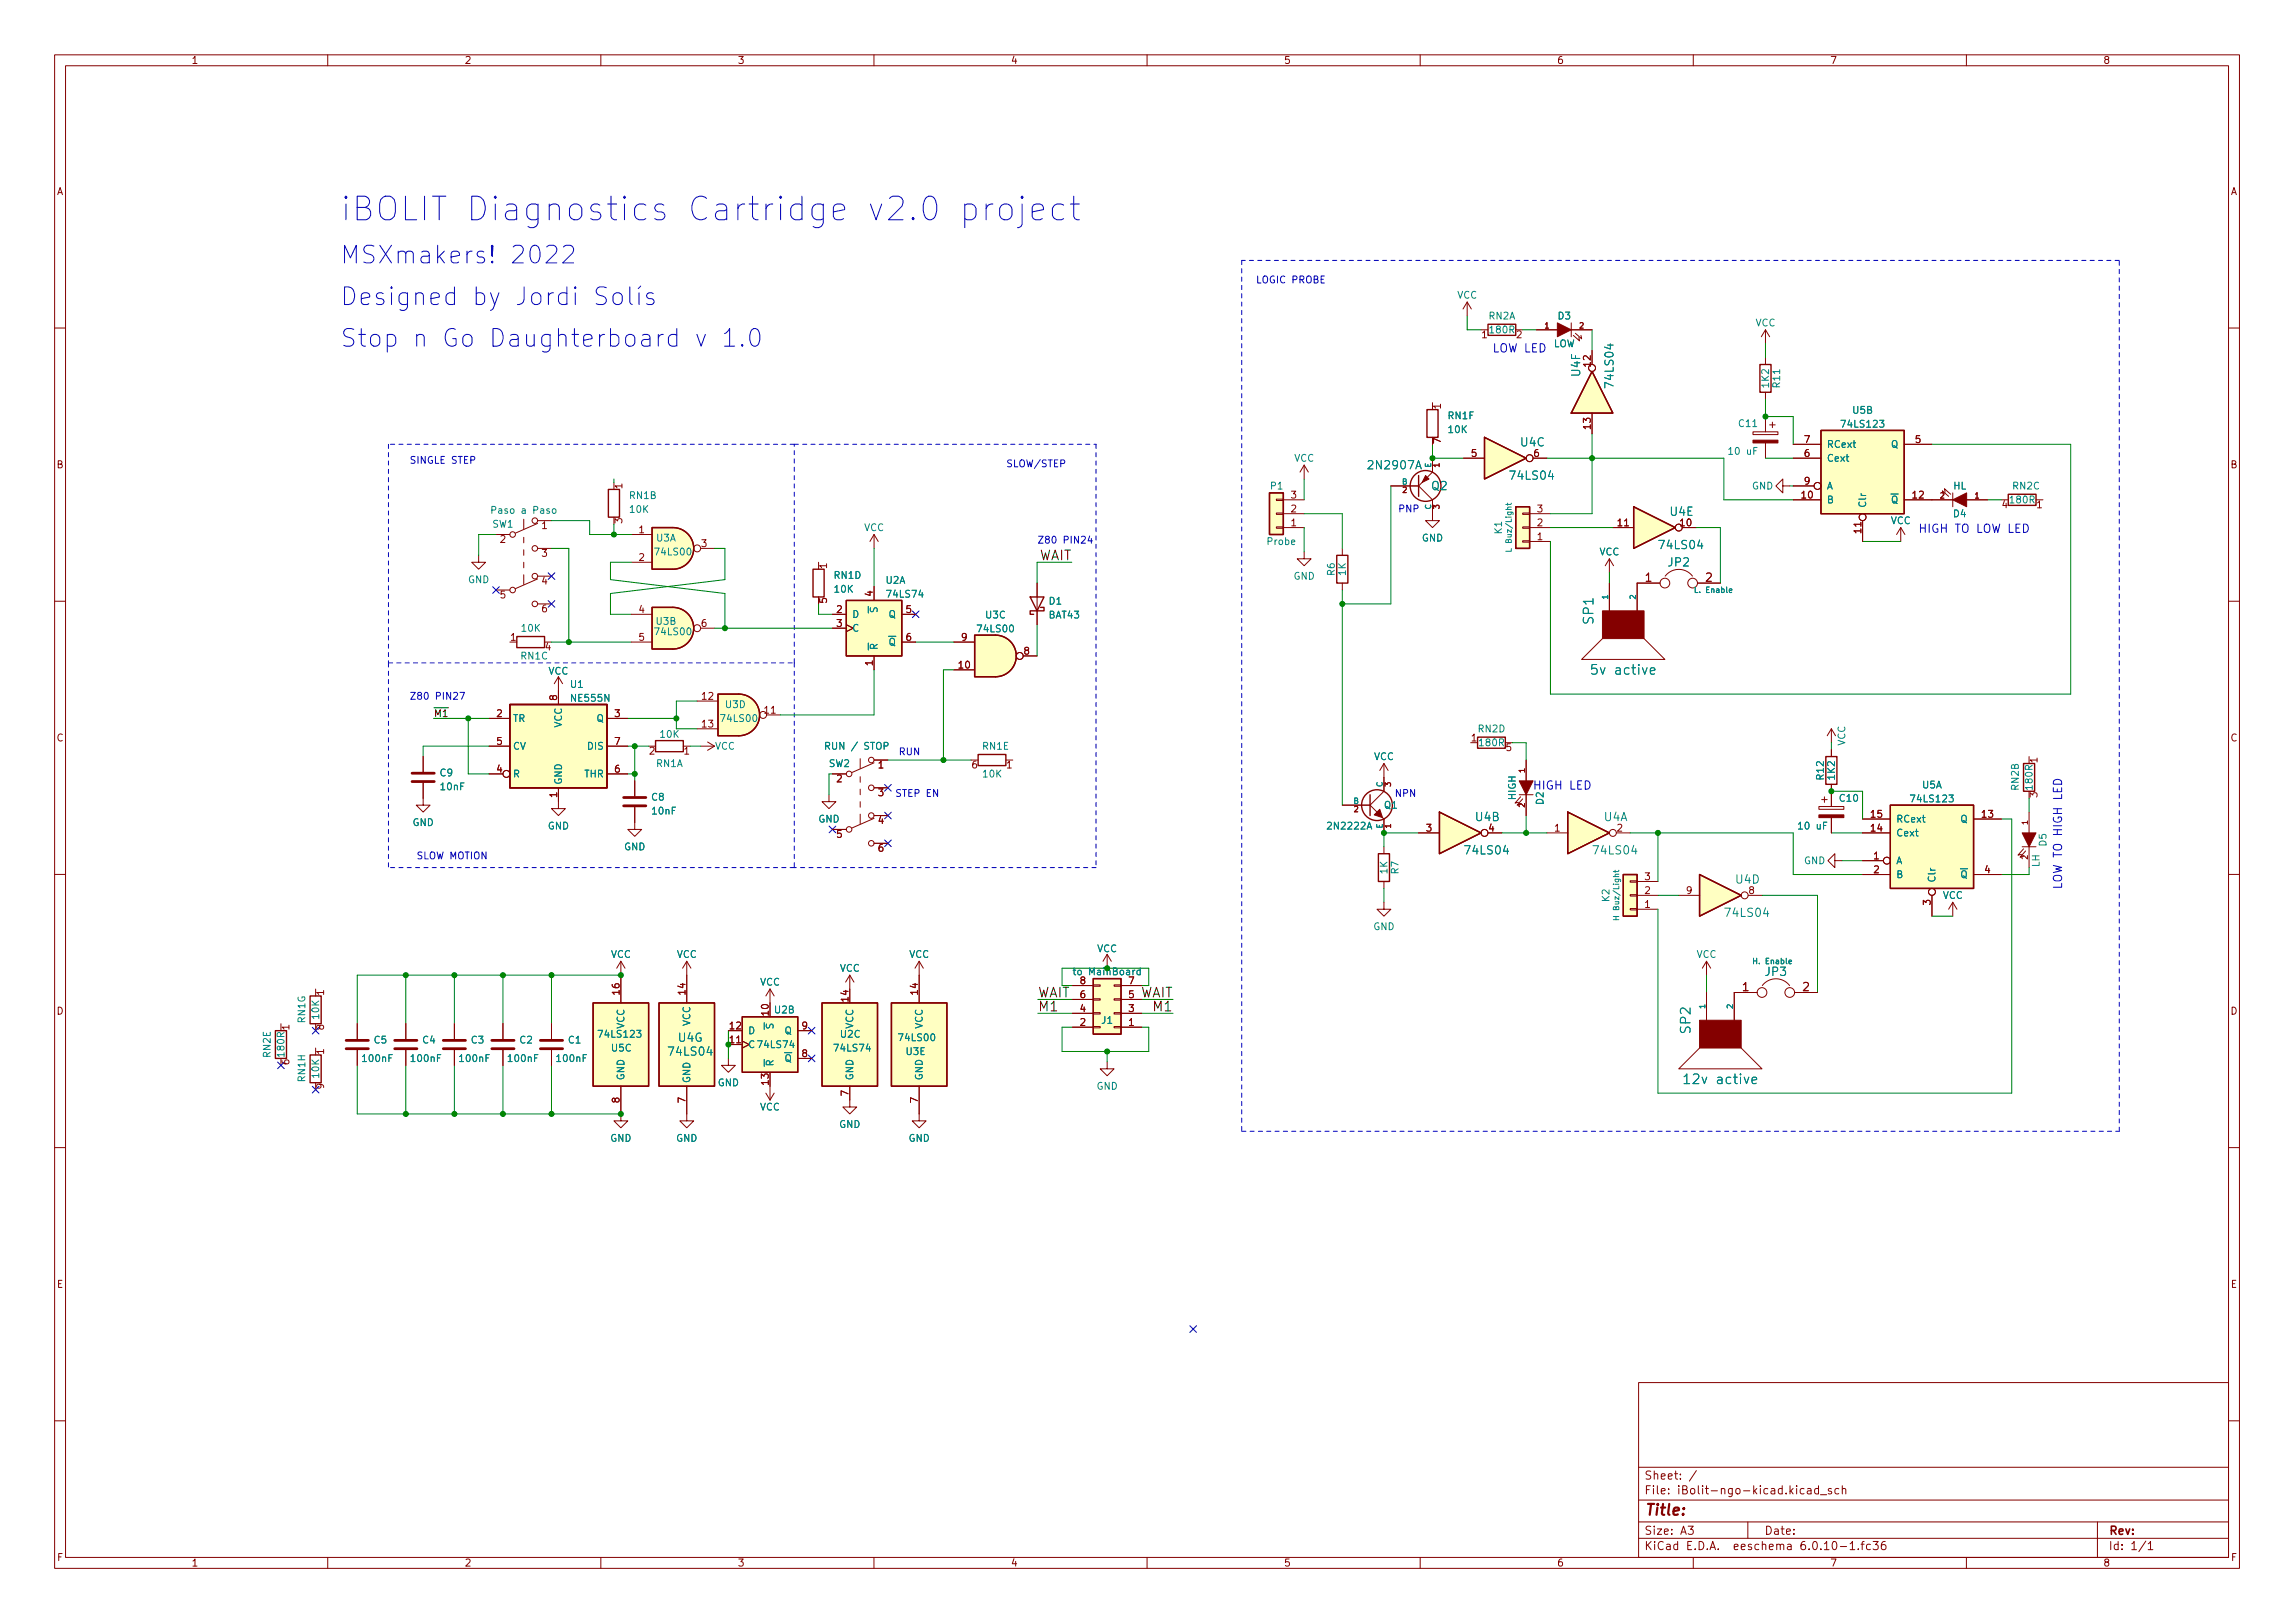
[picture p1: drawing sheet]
<svg xmlns="http://www.w3.org/2000/svg" width="420mm" height="297mm" viewBox="0 0 420 297" stroke-linecap="round" stroke-linejoin="round" font-family="sans-serif">
<defs><g id="words">
<text font-size="6" fill="#0000c2" x="62.2" y="40.4">iBOLIT Diagnostics Cartridge v2.0 project</text>
<g font-size="4.5" fill="#0000c2">
<text x="62.2" y="48.3">MSXmakers! 2022</text>
<text x="62.2" y="63.5">Stop n Go Daughterboard v 1.0</text>
</g>
<text font-size="2.8" fill="#840000" x="301" y="277.3">Title:</text>
<g font-size="2.5">
<text x="189.9" y="102.5">WAIT</text>
<text x="190" y="185.1">M1</text>
<text x="211.3" y="185.1">M1</text>
</g>
<g font-size="2.5" fill="#008484">
<text x="291.7" y="114.1" transform="rotate(-90 291.7 114.1)">SP1</text>
<text x="291.9" y="123.5">5v active</text>
<text x="309.5" y="189.1" transform="rotate(-90 309.5 189.1)">SP2</text>
<text x="309" y="198.4">12v active</text>
</g>
<g font-size="2.5" fill="#008400">
<text x="190" y="182.6">WAIT</text>
<text x="208.4" y="182.6">WAIT</text>
</g>
<g font-size="2.1" fill="#0000c2">
<text x="273.4" y="64.5">LOW LED</text>
<text x="351.2" y="97.5">HIGH TO LOW LED</text>
<text x="281.3" y="144.5">HIGH LED</text>
<text x="377.5" y="161.5" transform="rotate(-90 377.5 161.5)">LOW TO HIGH LED</text>
</g>
<g font-size="2.1" fill="#008484">
<text x="289.3" y="68.8" transform="rotate(-90 289.3 68.8)">U4F</text>
<text x="295.4" y="70.7" transform="rotate(-90 295.4 70.7)">74LS04</text>
<text x="278.4" y="81.7">U4C</text>
<text x="250.8" y="85.9">2N2907A</text>
<text x="262.1" y="89.7">Q2</text>
<text x="276.7" y="87.8">74LS04</text>
<text x="305.8" y="94.4">U4E</text>
<text x="304" y="100.5">74LS04</text>
<text x="305.5" y="103.7">JP2</text>
<text x="270.2" y="150.3">U4B</text>
<text x="293.7" y="150.3">U4A</text>
<text x="268.4" y="156.4">74LS04</text>
<text x="291.9" y="156.4">74LS04</text>
<text x="317.8" y="161.7">U4D</text>
<text x="316.1" y="167.8">74LS04</text>
<text x="323.2" y="178.6">JP3</text>
<text x="124.2" y="190.7">U4G</text>
<text x="122.6" y="193.2">74LS04</text>
</g>
<g font-size="2.1" fill="#840000">
<text x="301.2" y="106.5">1</text>
<text x="312.3" y="106.5">2</text>
<text x="319" y="181.4">1</text>
<text x="330.1" y="181.4">2</text>
<text x="301" y="273.5">File: iBolit-ngo-kicad.kicad_sch</text>
<text x="301" y="270.8">Sheet: /</text>
<text x="301" y="280.9">Size: A3</text>
<text x="323" y="280.9">Date:</text>
<text x="386" y="280.9">Rev:</text>
<text x="301" y="283.7">KiCad E.D.A. eeschema 6.0.10-1.fc36</text>
<text x="386" y="283.7">Id: 1/1</text>
</g>
<g font-size="1.8" fill="#840000">
<text x="35" y="11.7">1</text>
<text x="85" y="11.7">2</text>
<text x="135" y="11.7">3</text>
<text x="185" y="11.7">4</text>
<text x="235" y="11.7">5</text>
<text x="285" y="11.7">6</text>
<text x="335" y="11.7">7</text>
<text x="385" y="11.7">8</text>
<text x="10.3" y="35.7">A</text>
<text x="408.3" y="35.7">A</text>
<text x="271.3" y="61.9">1</text>
<text x="277.6" y="61.9">2</text>
<text x="291.2" y="67.1" transform="rotate(-90 291.2 67.1)">12</text>
<text x="263.8" y="74.8" transform="rotate(-90 263.8 74.8)">1</text>
<text x="263.8" y="81.2" transform="rotate(-90 263.8 81.2)">7</text>
<text x="269.4" y="83.6">5</text>
<text x="280.8" y="83.6">6</text>
<text x="291.2" y="78.5" transform="rotate(-90 291.2 78.5)">13</text>
<text x="330.3" y="83.6">6</text>
<text x="330.3" y="81.1">7</text>
<text x="350.7" y="81.1">5</text>
<text x="10.3" y="85.7">B</text>
<text x="113.9" y="89.4" transform="rotate(-90 113.9 89.4)">1</text>
<text x="330.3" y="88.7">9</text>
<text x="408.3" y="85.7">B</text>
<text x="113.9" y="95.8" transform="rotate(-90 113.9 95.8)">3</text>
<text x="236.4" y="93.8">2</text>
<text x="236.4" y="91.2">3</text>
<text x="281.4" y="93.8">3</text>
<text x="329.9" y="91.2">10</text>
<text x="350.2" y="91.2">12</text>
<text x="366.5" y="93">4</text>
<text x="372.9" y="93">1</text>
<text x="91.6" y="99.4">2</text>
<text x="99.2" y="96.8">1</text>
<text x="99.2" y="101.9">3</text>
<text x="117" y="97.6">1</text>
<text x="128.4" y="100.1">3</text>
<text x="236.4" y="96.3">1</text>
<text x="281.4" y="98.8">1</text>
<text x="281.4" y="96.3">2</text>
<text x="296.2" y="96.3">11</text>
<text x="307.6" y="96.3">10</text>
<text x="340.7" y="97.5" transform="rotate(-90 340.7 97.5)">11</text>
<text x="99.2" y="107">4</text>
<text x="117" y="102.7">2</text>
<text x="151.4" y="104" transform="rotate(-90 151.4 104)">1</text>
<text x="91.6" y="109.5">5</text>
<text x="99.2" y="112.1">6</text>
<text x="117" y="112.2">4</text>
<text x="151.4" y="110.4" transform="rotate(-90 151.4 110.4)">5</text>
<text x="153.2" y="112.2">2</text>
<text x="159.8" y="109.1" transform="rotate(-90 159.8 109.1)">4</text>
<text x="165.9" y="112.2">5</text>
<text x="93.5" y="117.3">1</text>
<text x="99.8" y="119">4</text>
<text x="117" y="117.3">5</text>
<text x="128.4" y="114.7">6</text>
<text x="153.2" y="114.7">3</text>
<text x="165.9" y="117.3">6</text>
<text x="176" y="117.3">9</text>
<text x="187.5" y="119.8">8</text>
<text x="159.8" y="121.8" transform="rotate(-90 159.8 121.8)">1</text>
<text x="175.5" y="122.3">10</text>
<text x="90.9" y="131.2">2</text>
<text x="102" y="128.2" transform="rotate(-90 102 128.2)">8</text>
<text x="112.5" y="131.2">3</text>
<text x="128.6" y="128.1">12</text>
<text x="140" y="130.6">11</text>
<text x="10.3" y="135.7">C</text>
<text x="90.9" y="136.3">5</text>
<text x="112.5" y="136.3">7</text>
<text x="128.6" y="133.1">13</text>
<text x="269.4" y="135.7">1</text>
<text x="275.7" y="137.5">5</text>
<text x="408.3" y="135.7">C</text>
<text x="90.9" y="141.4">4</text>
<text x="112.5" y="141.4">6</text>
<text x="118.9" y="138.1">2</text>
<text x="125.2" y="138.1">1</text>
<text x="153.2" y="143.2">2</text>
<text x="160.8" y="140.6">1</text>
<text x="177.9" y="140.6">6</text>
<text x="184.3" y="140.6">1</text>
<text x="373" y="139.6" transform="rotate(-90 373 139.6)">1</text>
<text x="102" y="145.9" transform="rotate(-90 102 145.9)">1</text>
<text x="160.8" y="145.7">3</text>
<text x="342.6" y="149.6">15</text>
<text x="362.9" y="149.6">13</text>
<text x="373" y="145.9" transform="rotate(-90 373 145.9)">3</text>
<text x="153.2" y="153.3">5</text>
<text x="160.8" y="150.8">4</text>
<text x="160.8" y="155.9">6</text>
<text x="261.1" y="152.2">3</text>
<text x="272.6" y="152.2">4</text>
<text x="284.6" y="152.2">1</text>
<text x="296.1" y="152.2">2</text>
<text x="342.6" y="152.2">14</text>
<text x="301.1" y="161.1">3</text>
<text x="343" y="157.3">1</text>
<text x="343" y="159.8">2</text>
<text x="363.4" y="159.8">4</text>
<text x="301.1" y="166.2">1</text>
<text x="301.1" y="163.6">2</text>
<text x="308.8" y="163.6">9</text>
<text x="320.2" y="163.6">8</text>
<text x="353.4" y="165.6" transform="rotate(-90 353.4 165.6)">3</text>
<text x="10.3" y="185.7">D</text>
<text x="59.3" y="182.1" transform="rotate(-90 59.3 182.1)">1</text>
<text x="113.4" y="182" transform="rotate(-90 113.4 182)">16</text>
<text x="125.5" y="182" transform="rotate(-90 125.5 182)">14</text>
<text x="140.7" y="185.8" transform="rotate(-90 140.7 185.8)">10</text>
<text x="155.3" y="183.3" transform="rotate(-90 155.3 183.3)">14</text>
<text x="168" y="182" transform="rotate(-90 168 182)">14</text>
<text x="197.8" y="185.2">4</text>
<text x="197.8" y="182.7">6</text>
<text x="197.8" y="180.1">8</text>
<text x="206.6" y="185.2">3</text>
<text x="206.6" y="182.7">5</text>
<text x="206.6" y="180.1">7</text>
<text x="408.3" y="185.7">D</text>
<text x="53" y="188.5" transform="rotate(-90 53 188.5)">1</text>
<text x="59.3" y="188.5" transform="rotate(-90 59.3 188.5)">8</text>
<text x="133.6" y="190.9">11</text>
<text x="133.6" y="188.4">12</text>
<text x="146.8" y="188.4">9</text>
<text x="197.8" y="187.7">2</text>
<text x="206.6" y="187.7">1</text>
<text x="53" y="194.8" transform="rotate(-90 53 194.8)">6</text>
<text x="59.3" y="192.9" transform="rotate(-90 59.3 192.9)">1</text>
<text x="146.8" y="193.5">8</text>
<text x="59.3" y="199.3" transform="rotate(-90 59.3 199.3)">9</text>
<text x="113.4" y="201.8" transform="rotate(-90 113.4 201.8)">8</text>
<text x="125.5" y="201.8" transform="rotate(-90 125.5 201.8)">7</text>
<text x="140.7" y="198.5" transform="rotate(-90 140.7 198.5)">13</text>
<text x="155.3" y="200.6" transform="rotate(-90 155.3 200.6)">7</text>
<text x="168" y="201.8" transform="rotate(-90 168 201.8)">7</text>
<text x="10.4" y="235.7">E</text>
<text x="408.4" y="235.7">E</text>
<text x="10.4" y="285.7">F</text>
<text x="35" y="286.7">1</text>
<text x="85" y="286.7">2</text>
<text x="135" y="286.7">3</text>
<text x="185" y="286.7">4</text>
<text x="235" y="286.7">5</text>
<text x="285" y="286.7">6</text>
<text x="335" y="286.7">7</text>
<text x="385" y="286.7">8</text>
<text x="408.4" y="285.7">F</text>
</g>
<g font-size="1.8" fill="#0000c2">
<text x="229.9" y="51.8">LOGIC PROBE</text>
<text x="74.9" y="84.9">SINGLE STEP</text>
<text x="184.1" y="85.5">SLOW/STEP</text>
<text x="255.9" y="93.8">PNP</text>
<text x="189.9" y="99.5">Z80 PIN24</text>
<text x="74.9" y="128">Z80 PIN27</text>
<text x="164.5" y="138.2">RUN</text>
<text x="163.8" y="145.8">STEP EN</text>
<text x="255.3" y="145.8">NPN</text>
<text x="76.2" y="157.3">SLOW MOTION</text>
</g>
<g font-size="1.8" fill="#008484">
<text x="266.7" y="54.6">VCC</text>
<text x="272.5" y="58.5">RN2A</text>
<text x="285.3" y="58.5">D3</text>
<text x="321.4" y="59.7">VCC</text>
<text x="272.8" y="61">180R</text>
<text x="284.3" y="63.5">LOW</text>
<text x="323.8" y="70.9" transform="rotate(-90 323.8 70.9)">1K2</text>
<text x="325.9" y="70.9" transform="rotate(-90 325.9 70.9)">R11</text>
<text x="265.1" y="76.7">RN1F</text>
<text x="339.2" y="75.7">U5B</text>
<text x="265.2" y="79.2">10K</text>
<text x="316.7" y="83.2">10 uF</text>
<text x="318.4" y="78.1">C11</text>
<text x="334.4" y="82">RCext</text>
<text x="337.4" y="78.2">74LS123</text>
<text x="346.2" y="82">Q</text>
<text x="232.6" y="89.6">P1</text>
<text x="236.9" y="84.5">VCC</text>
<text x="320.7" y="89.6">GND</text>
<text x="334.4" y="84.5">Cext</text>
<text x="334.4" y="89.6">A</text>
<text x="357.6" y="89.6">HL</text>
<text x="368.5" y="89.6">RN2C</text>
<text x="90.7" y="94">Paso a Paso</text>
<text x="115.3" y="91.3">RN1B</text>
<text x="115.4" y="93.9">10K</text>
<text x="334.4" y="92.1">B</text>
<text x="341.6" y="93" transform="rotate(-90 341.6 93)">Clr</text>
<text x="344.8" y="92.1">~{Q}</text>
<text x="346.1" y="95.9">VCC</text>
<text x="357.6" y="94.7">D4</text>
<text x="368.1" y="92.1">180R</text>
<text x="90.2" y="96.6">SW1</text>
<text x="120.1" y="101.6">74LS00</text>
<text x="120.2" y="99.1">U3A</text>
<text x="158.2" y="97.2">VCC</text>
<text x="232.1" y="99.7">Probe</text>
<text x="260.3" y="99.1">GND</text>
<text x="275" y="97.7" transform="rotate(-90 275 97.7)">K1</text>
<text x="292.8" y="101.6">VCC</text>
<text x="85.7" y="106.7">GND</text>
<text x="152.7" y="105.9">RN1D</text>
<text x="162.2" y="106.8">U2A</text>
<text x="236.8" y="106.1">GND</text>
<text x="244.3" y="105.3" transform="rotate(-90 244.3 105.3)">R6</text>
<text x="246.4" y="105.3" transform="rotate(-90 246.4 105.3)">1K</text>
<text x="152.8" y="108.5">10K</text>
<text x="156" y="113.1">D</text>
<text x="160.7" y="113.5" transform="rotate(-90 160.7 113.5)">~{S}</text>
<text x="162.6" y="109.4">74LS74</text>
<text x="162.7" y="113.1">Q</text>
<text x="180.5" y="113.2">U3C</text>
<text x="192" y="113.2">BAT43</text>
<text x="192.1" y="110.6">D1</text>
<text x="95.5" y="115.6">10K</text>
<text x="120.1" y="116.2">74LS00</text>
<text x="120.2" y="114.3">U3B</text>
<text x="156" y="115.6">C</text>
<text x="160.7" y="119" transform="rotate(-90 160.7 119)">~{R}</text>
<text x="161.3" y="118.1">~{Q}</text>
<text x="179.1" y="115.7">74LS00</text>
<text x="95.4" y="120.7">RN1C</text>
<text x="100.4" y="123.5">VCC</text>
<text x="104.5" y="125.9">U1</text>
<text x="104.7" y="128.4">NE555N</text>
<text x="132.9" y="129.6">U3D</text>
<text x="93.9" y="132.1">TR</text>
<text x="93.9" y="137.2">CV</text>
<text x="102.9" y="133.2" transform="rotate(-90 102.9 133.2)">VCC</text>
<text x="107.7" y="137.2">DIS</text>
<text x="109.2" y="132.1">Q</text>
<text x="120.9" y="135">10K</text>
<text x="130.9" y="137.2">VCC</text>
<text x="132.2" y="132.1">74LS00</text>
<text x="151.8" y="137.2">RUN / STOP</text>
<text x="179.9" y="137.2">RN1E</text>
<text x="270.6" y="134">RN2D</text>
<text x="270.9" y="136.6">180R</text>
<text x="337.8" y="136.5" transform="rotate(-90 337.8 136.5)">VCC</text>
<text x="80.6" y="142.1">C9</text>
<text x="93.9" y="142.3">R</text>
<text x="102.9" y="143.7" transform="rotate(-90 102.9 143.7)">GND</text>
<text x="107" y="142.3">THR</text>
<text x="120.1" y="140.4">RN1A</text>
<text x="151.8" y="140.4">SW2</text>
<text x="180" y="142.3">10K</text>
<text x="251.5" y="139.1">VCC</text>
<text x="333.9" y="142.6" transform="rotate(-90 333.9 142.6)">R12</text>
<text x="335.9" y="142.6" transform="rotate(-90 335.9 142.6)">1K2</text>
<text x="80.7" y="144.6">10nF</text>
<text x="119.3" y="146.5">C8</text>
<text x="119.5" y="149.1">10nF</text>
<text x="253.5" y="148">Q1</text>
<text x="277.5" y="146.4" transform="rotate(-90 277.5 146.4)">HIGH</text>
<text x="282.6" y="147.2" transform="rotate(-90 282.6 147.2)">D2</text>
<text x="336.9" y="146.7">C10</text>
<text x="350.1" y="146.8">74LS123</text>
<text x="351.9" y="144.3">U5A</text>
<text x="369.6" y="144.6" transform="rotate(-90 369.6 144.6)">RN2B</text>
<text x="372.1" y="144.4" transform="rotate(-90 372.1 144.4)">180R</text>
<text x="75.5" y="151.2">GND</text>
<text x="100.3" y="151.8">GND</text>
<text x="114.2" y="155.6">GND</text>
<text x="149.8" y="150.5">GND</text>
<text x="243.3" y="151.8">2N2222A</text>
<text x="329.5" y="151.8">10 uF</text>
<text x="347.1" y="153.1">Cext</text>
<text x="347.1" y="150.5">RCext</text>
<text x="358.9" y="150.5">Q</text>
<text x="374.6" y="154.8" transform="rotate(-90 374.6 154.8)">D5</text>
<text x="254" y="159.9" transform="rotate(-90 254 159.9)">1K</text>
<text x="256" y="159.9" transform="rotate(-90 256 159.9)">R7</text>
<text x="330.2" y="158.2">GND</text>
<text x="347.1" y="158.2">A</text>
<text x="347.1" y="160.7">B</text>
<text x="354.3" y="161.6" transform="rotate(-90 354.3 161.6)">Clr</text>
<text x="357.5" y="160.7">~{Q}</text>
<text x="373.4" y="158.7" transform="rotate(-90 373.4 158.7)">LH</text>
<text x="294.6" y="165" transform="rotate(-90 294.6 165)">K2</text>
<text x="355.6" y="164.5">VCC</text>
<text x="251.4" y="170.2">GND</text>
<text x="111.8" y="175.3">VCC</text>
<text x="123.9" y="175.3">VCC</text>
<text x="153.7" y="177.8">VCC</text>
<text x="166.4" y="175.3">VCC</text>
<text x="200.8" y="174.3">VCC</text>
<text x="310.6" y="175.3">VCC</text>
<text x="139.1" y="180.4">VCC</text>
<text x="141.8" y="185.5">U2B</text>
<text x="55.9" y="187.2" transform="rotate(-90 55.9 187.2)">RN1G</text>
<text x="58.4" y="186.4" transform="rotate(-90 58.4 186.4)">10K</text>
<text x="68.5" y="191">C5</text>
<text x="77.4" y="191">C4</text>
<text x="86.3" y="191">C3</text>
<text x="95.2" y="191">C2</text>
<text x="104.1" y="191">C1</text>
<text x="109.9" y="189.9">74LS123</text>
<text x="114.3" y="188.3" transform="rotate(-90 114.3 188.3)">VCC</text>
<text x="126.4" y="187.8" transform="rotate(-90 126.4 187.8)">VCC</text>
<text x="136.9" y="191.8">C 74LS74</text>
<text x="136.9" y="189.3">D</text>
<text x="141.6" y="189.7" transform="rotate(-90 141.6 189.7)">~{S}</text>
<text x="143.7" y="189.3">Q</text>
<text x="153.9" y="189.9">U2C</text>
<text x="156.2" y="188.3" transform="rotate(-90 156.2 188.3)">VCC</text>
<text x="164.7" y="190.5">74LS00</text>
<text x="168.9" y="188.3" transform="rotate(-90 168.9 188.3)">VCC</text>
<text x="201.7" y="187.4">J1</text>
<text x="49.5" y="193.5" transform="rotate(-90 49.5 193.5)">RN2E</text>
<text x="52.1" y="193.3" transform="rotate(-90 52.1 193.3)">180R</text>
<text x="55.9" y="197.9" transform="rotate(-90 55.9 197.9)">RN1H</text>
<text x="58.4" y="197.2" transform="rotate(-90 58.4 197.2)">10K</text>
<text x="66.5" y="194.3">100nF</text>
<text x="75.4" y="194.3">100nF</text>
<text x="84.3" y="194.3">100nF</text>
<text x="93.2" y="194.3">100nF</text>
<text x="102.1" y="194.3">100nF</text>
<text x="112" y="192.4">U5C</text>
<text x="114.3" y="197.8" transform="rotate(-90 114.3 197.8)">GND</text>
<text x="141.6" y="195.2" transform="rotate(-90 141.6 195.2)">~{R}</text>
<text x="142.3" y="194.3">~{Q}</text>
<text x="152.9" y="192.4">74LS74</text>
<text x="156.2" y="197.8" transform="rotate(-90 156.2 197.8)">GND</text>
<text x="165.9" y="193.1">U3E</text>
<text x="168.9" y="197.8" transform="rotate(-90 168.9 197.8)">GND</text>
<text x="126.4" y="198.3" transform="rotate(-90 126.4 198.3)">GND</text>
<text x="131.4" y="198.8">GND</text>
<text x="139.1" y="203.2">VCC</text>
<text x="200.7" y="199.4">GND</text>
<text x="111.7" y="208.9">GND</text>
<text x="123.8" y="208.9">GND</text>
<text x="153.6" y="206.4">GND</text>
<text x="166.3" y="208.9">GND</text>
</g>
<text font-size="1.8" x="79.4" y="131.2">~{M1}</text>
<text font-size="1.8" fill="#008400" x="197" y="178.5">to MainBoard</text>
<g font-size="1.4" fill="#840000">
<text x="282.8" y="60.1">1</text>
<text x="289.2" y="60.1">2</text>
<text x="263.5" y="85.5" transform="rotate(-90 263.5 85.5)">1</text>
<text x="256.8" y="90.2">2</text>
<text x="263.5" y="93.1" transform="rotate(-90 263.5 93.1)">3</text>
<text x="355.2" y="91.2">2</text>
<text x="361.6" y="91.2">1</text>
<text x="254.6" y="143.9" transform="rotate(-90 254.6 143.9)">3</text>
<text x="279.1" y="141.4" transform="rotate(-90 279.1 141.4)">1</text>
<text x="247.9" y="148.6">2</text>
<text x="279.1" y="147.8" transform="rotate(-90 279.1 147.8)">2</text>
<text x="254.6" y="151.6" transform="rotate(-90 254.6 151.6)">1</text>
<text x="371.2" y="150.9" transform="rotate(-90 371.2 150.9)">1</text>
<text x="371.2" y="157.3" transform="rotate(-90 371.2 157.3)">2</text>
</g>
<g font-size="1.4" fill="#008484">
<text x="256.7" y="88.7">B</text>
<text x="262" y="85.6" transform="rotate(-90 262 85.6)">E</text>
<text x="262" y="93.3" transform="rotate(-90 262 93.3)">C</text>
<text x="276.7" y="100.4" transform="rotate(-90 276.7 100.4)">L Buz/Light</text>
<text x="294.4" y="109.7" transform="rotate(-90 294.4 109.7)">1</text>
<text x="299.5" y="109.7" transform="rotate(-90 299.5 109.7)">2</text>
<text x="310.5" y="108.5">L. Enable</text>
<text x="247.8" y="147.1">B</text>
<text x="253.1" y="144.1" transform="rotate(-90 253.1 144.1)">C</text>
<text x="253.1" y="151.6" transform="rotate(-90 253.1 151.6)">E</text>
<text x="296.4" y="167.8" transform="rotate(-90 296.4 167.8)">H Buz/Light</text>
<text x="321.3" y="176.4">H. Enable</text>
<text x="312.2" y="184.6" transform="rotate(-90 312.2 184.6)">1</text>
<text x="317.2" y="184.6" transform="rotate(-90 317.2 184.6)">2</text>
</g>
</g></defs>
<g fill="none" stroke="#840000" stroke-width=".18">
<path d="M10 10h400v277h-400zM12 12h396v273h-396zM60 10v2M110 10v2M160 10v2M210 10v2M260 10v2M310 10v2M360 10v2M268.6 55.3l-.8 1.3M268.6 55.3v2.5M268.6 55.3l.8 1.3"/>
<path d="M287.7 59.1v2.5M10 60h2M281.3 60.4h3.8M287.7 60.4h3.8M288 61.4l1.2 1-.1-.6M288.4 61l1.2 1-.2-.6M291.5 64.2v2.5M291.5 75.6v3.8M320.9 79h4.6v.5h-4.6zM323.2 60.4v2.5M323.2 65.4v1.3M323.2 71.8v1.3"/>
<path d="M323.2 76.2v2.8M323.2 60.4l-.7 1.2M323.2 60.4l.8 1.2M324 77.8h1M324.5 77.3v1M408 60h2M90.8 97.8h2.5M95.9 95v1.8M95.9 98.3v1.1M98.4 95.8l-4 1.8M98.4 95.3h2.6M115.6 97.8h3.8"/>
<path d="M160 97.8v2.6M160 97.8l-.7 1.3M160 97.8l.8 1.3M233.7 91.3h1.2v.3h-1.2zM233.7 93.9h1.2v.2h-1.2zM233.7 96.4h1.2v.3h-1.2zM234.9 96.6h3.9M234.9 91.5h3.9M234.9 94h3.9M238.8 85.1l-.8 1.3M238.8 85.1v2.6M238.8 85.1l.7 1.3"/>
<path d="M254.6 88.9h5.1M259.7 88.9l2.6 2.6v3.8h1.2l-1.2 1.3-1.3-1.3h1.3M260.3 88.3l-.6 .6M262.3 83.9v2.5l-.9 .9M268 83.9h3.8M278.8 93.9h1.2v.2h-1.2zM278.8 96.4h1.2v.3h-1.2zM278.8 99h1.2v.2h-1.2zM280 96.6h3.8M280 99.1h3.8M280 94h3.8M280.7 83.9h2.5"/>
<path d="M295.3 96.6h3.8M308 96.6h2.5M323.2 81.1v2.8M326.4 88.9v-1.2l-1.3 1.2 1.3 1.3v-1.3h1.3M328.3 91.5h5.1M328.3 83.9h5.1M328.3 81.3h5.1M328.3 88.9h3.8M341 95.3v3.8M348 96.6l-.8 1.2M348 96.6v2.5M348 96.6l.7 1.2"/>
<path d="M348.6 91.5h8.9M348.6 81.3h5.1M355.7 90.5l-.1-.7 1.1 1M356.1 90.1l-.1-.7 1.1 1.1M357.5 90.2v2.5M360 91.5h3.9M10 110h2M87.6 101.6v1.3h1.3l-1.3 1.3-1.2-1.3h1.2M90.8 108h2.5M95.9 100.6v1M95.9 102.9v1M95.9 105.2v1.8"/>
<path d="M98.4 106l-4 1.7M98.4 100.4h2.6M98.4 105.4h2.6M98.4 110.5h2.6M115.6 112.4h3.8M115.6 117.5h3.8M115.6 102.9h3.8M128.3 100.4h2.5M128.3 115h2.5M152.4 112.4h2.5M152.4 115h2.5M154.9 114.3l1.3 .7-1.3 .6"/>
<path d="M160 107.4v2.5M165.1 112.4h2.5M165.1 117.5h2.5M174.6 117.5h3.8M189.9 106.7v7.6M238.8 101v1.3h1.2l-1.2 1.2-1.3-1.2h1.3M245.7 100.4v1.2M245.7 106.7v1.3M293.4 116.9l-3.8 3.8h15.2l-3.8-3.8M294.6 102.3v2.5M294.6 106.7v5.1M294.6 102.3l-.7 1.2"/>
<path d="M294.6 102.3l.8 1.2M303.9 106.7h-4.2v5.1M304.9 105.4a3.1 3.1 0 0 1 5 0M310.8 106.7h4.2M408 110h2M77.5 138.5v2.8M89.5 136.6h3.8M89.5 131.5h3.8M102.2 123.9v5M102.2 123.9l-.7 1.2M102.2 123.9l.8 1.2M111.1 136.6h3.8"/>
<path d="M111.1 131.5h3.8M127.6 128.3h3.8M127.6 133.4h3.8M128.3 136.6h2.5M129.5 135.8l1.3 .8M130.8 136.6l-1.3 .7M140.3 130.8h2.6M157.5 138.8v1.8M160 120.1v2.5M160 139.6l-4 1.8M160 139.1h2.6M174.6 122.6h3.8"/>
<path d="M187.3 120.1h2.6M253.4 139.7v5.1l-2.6 2.6M253.4 139.7l-.8 1.3M253.4 139.7l.7 1.3M279.4 139.1v3.8M335.3 133.4l-.8 1.3M335.3 133.4v2.5M335.3 137.2v1.3M335.3 133.4l.7 1.3M77.5 143.3v4.1h1.2l-1.2 1.2-1.3-1.2h1.3M89.5 141.6h2.6M102.2 144.2v3.8h1.3l-1.3 1.3-1.2-1.3h1.2"/>
<path d="M111.1 141.6h3.8M116.2 147.7v4.1h1.3l-1.3 1.3-1.3-1.3h1.3M116.2 142.9v2.8M151.8 145.5v1.2h1.2l-1.2 1.3-1.3-1.3h1.3M152.4 141.6h2.5M152.4 151.8h2.5M157.5 142.1v1.1M157.5 144.4v1.1M157.5 146.7v1M157.5 149v1.8M160 149.8l-4 1.7M160 144.2h2.6"/>
<path d="M160 149.3h2.6M160 154.3h2.6M245.7 147.4h5.1M250.8 147.4l1.3 1.2M253.1 149.6l.3 .3v2.5M253.4 155v1.2M259.7 152.4h3.8M272.4 152.4h2.6M278.1 145.5h2.6M278.4 145.8l-1 1.2 .6-.2M278.8 146.2l-1.1 1.2 .7-.2M279.4 145.5v3.8"/>
<path d="M283.2 152.4h3.8M295.9 152.4h2.5M333 147.6h4.6v.5h-4.6zM333.5 146.3h1M334 145.8v1M335.3 143.5v4.1M335.3 149.6v2.8M335.9 157.5v-1.3l-1.3 1.3 1.3 1.3v-1.3h1.3M341 157.5h3.8M341 149.9h5.1M341 152.4h5.1M361.3 149.9h5.1"/>
<path d="M370.2 155h2.5M370.5 155.4l-1.1 1.1 .7-.1M370.8 155.7l-1 1.2 .7-.1M371.5 148.6v3.8M371.5 155v3.8M10 160h2M113.7 175.9v7.7M113.7 175.9l-.8 1.3M113.7 175.9l.7 1.3M125.7 175.9v7.7M125.7 175.9l-.7 1.3M125.7 175.9l.8 1.3"/>
<path d="M155.6 178.5v2.5M155.6 178.5l-.8 1.2M155.6 178.5l.7 1.2M168.3 175.9l-.8 1.3M168.3 175.9v7.7M168.3 175.9l.7 1.3M202.7 174.7l-.8 1.2M202.7 174.7v2.5M202.7 174.7l.8 1.2M253.4 165.1v1.3h1.2l-1.2 1.3-1.3-1.3h1.3M253.4 161.3v1.3M298.4 161.2h1.3v.3h-1.3z"/>
<path d="M298.4 163.7h1.3v.3h-1.3zM298.4 166.3h1.3v.2h-1.3zM299.7 166.4h3.8M299.7 163.9h3.8M299.7 161.3h3.8M307.3 163.9h3.8M312.4 175.9l-.7 1.3M312.4 175.9v2.6M312.4 175.9l.8 1.3M320 163.9h2.6M341 160.1h5.1M353.7 163.9v3.8"/>
<path d="M357.5 165.1l-.8 1.3M357.5 165.1v2.6M357.5 165.1l.8 1.3M361.3 160.1h5.1M408 160h2M65.4 187.4v2.8M65.4 192.2v2.8M74.3 187.4v2.8M74.3 192.2v2.8M83.2 187.4v2.8M83.2 192.2v2.8M92.1 187.4v2.8"/>
<path d="M92.1 192.2v2.8M101 187.4v2.8M101 192.2v2.8M113.7 198.8v6.3h1.2l-1.2 1.3-1.3-1.3h1.3M125.7 198.8v6.3h1.3l-1.3 1.3-1.2-1.3h1.2M133.3 193.7v1.3h1.3l-1.3 1.3-1.2-1.3h1.2M133.3 191.2h2.6M135.9 190.5l1.3 .7-1.3 .6M141 181l-.8 1.3M141 181v2.6M141 198.8v2.5M141 181l.7 1.3"/>
<path d="M146 193.7h2.6M146 188.6h2.6M155.6 198.8v3.8h1.2l-1.2 1.3-1.3-1.3h1.3M168.3 198.8v6.3h1.2l-1.2 1.3-1.3-1.3h1.3M196.3 188h3.9M196.3 185.5h3.9M196.3 182.9h3.9M196.3 180.4h3.9M200.2 180.2h1.2v.3h-1.2zM200.2 182.8h1.2v.2h-1.2zM200.2 185.3h1.2v.3h-1.2zM200.2 187.9h1.2v.2h-1.2z"/>
<path d="M202.7 194.3v1.3h1.3l-1.3 1.3-1.3-1.3h1.3M204 180.2h1.2v.3h-1.2zM204 182.8h1.2v.2h-1.2zM204 185.3h1.2v.3h-1.2zM204 187.9h1.2v.2h-1.2zM205.2 188h3.8M205.2 185.5h3.8M205.2 182.9h3.8M205.2 180.4h3.8M311.1 191.8l-3.8 3.8h15.3l-3.8-3.8M312.4 181.6v5.1M321.7 181.6h-4.2v5.1"/>
<path d="M322.6 180.4a3.1 3.1 0 0 1 5 0M328.5 181.6h4.2M10 210h2M140.2 200.1l.8 1.2M141.7 200.1l-.7 1.2M408 210h2M300 253h108v32h-108zM10 260h2M300 278.5h108M300 274.5h108M300 268.5h108M309.1 279.3h.9l-.5 .6 .4 .1v.7l-.2 .1h-.4l-.2-.1"/>
<path d="M310.6 269.1l-1.3 2M320 278.5v3M330.3 272.5l-.4-.1-.3 .3v.4l.1 .2h.6M330.9 272.5h.6l.1 .9M331.6 272.8h-.5a.29 .29 0 0 0-.3 .3 .29 .29 0 0 0 .3 .3l.5-.1M332.9 272.5l-.4-.1-.3 .3v.4l.2 .2h.5M332.9 271.9v1.5M333.3 273.6h1.1M335.3 272.5l-.4-.1-.2 .2 .1 .2 .5 .2v.3h-.6M336.6 272.5l-.4-.1-.3 .3v.4l.2 .2h.5M337.3 272.6l.2-.2 .4 .1v.9M337.3 271.9v1.5"/>
<path d="M384 278.5v6.5M408 260h2M60 285v2M110 285v2M160 285v2M210 285v2M260 285v2M300 281.5h108M310 285v2M336.9 283h1.2M338.7 282.5l.4-.4v1.5M338.7 283.6h.9"/>
<path d="M340.2 283.5v.1M340.7 282.6h.6M341.3 282.1l-.4 .2v1.3M342.4 282.7l-.4-.1-.3 .3v.4l.2 .2h.5M342.9 282.1h.9l-.4 .6 .4 .1v.7l-.2 .1h-.5l-.2-.1M345.1 282.1a.6 .6 0 0 0-.7 .7v.5l.2 .2 .4 .1 .2-.1 .1-.5-.2-.2-.4-.1-.3 .3M360 285v2M392.9 282l-1.3 2M393.3 282.5l.4-.4v1.5M393.3 283.6h.8"/>
<circle cx="291.5" cy="67.3" r=".63"/>
<circle cx="93.9" cy="97.8" r=".51"/>
<circle cx="97.9" cy="95.3" r=".51"/>
<circle cx="280" cy="83.9" r=".63"/>
<circle cx="307.3" cy="96.6" r=".63"/>
<circle cx="332.7" cy="88.9" r=".63"/>
<circle cx="341" cy="94.7" r=".63"/>
<circle cx="93.9" cy="108" r=".51"/>
<circle cx="97.9" cy="110.5" r=".51"/>
<circle cx="97.9" cy="105.4" r=".51"/>
<circle cx="97.9" cy="100.4" r=".51"/>
<circle cx="127.6" cy="115" r=".63"/>
<circle cx="127.6" cy="100.4" r=".63"/>
<circle cx="304.8" cy="106.7" r=".89"/>
<circle cx="309.9" cy="106.7" r=".89"/>
<circle cx="139.7" cy="130.8" r=".63"/>
<circle cx="159.5" cy="139.1" r=".51"/>
<circle cx="186.7" cy="120.1" r=".63"/>
<circle cx="92.7" cy="141.6" r=".63"/>
<circle cx="155.4" cy="141.6" r=".51"/>
<circle cx="155.4" cy="151.8" r=".51"/>
<circle cx="159.5" cy="154.3" r=".51"/>
<circle cx="159.5" cy="149.3" r=".51"/>
<circle cx="159.5" cy="144.2" r=".51"/>
<circle cx="271.8" cy="152.4" r=".63"/>
<circle cx="295.3" cy="152.4" r=".63"/>
<circle cx="345.4" cy="157.5" r=".63"/>
<circle cx="319.4" cy="163.9" r=".63"/>
<circle cx="353.7" cy="163.2" r=".63"/>
<circle cx="322.6" cy="181.6" r=".89"/>
<circle cx="327.7" cy="181.6" r=".89"/>
</g>
<g fill="#ffffc2" stroke="#ffffc2" stroke-width=".18">
<path d="M135.3 127a3.8 3.8 0 0 1 3.8 3.8 3.8 3.8 0 0 1-3.8 3.9z"/>
<path d="M131.4 127h3.9v7.7h-3.9z"/>
<path d="M200.2 179.1h5v10.2h-5z"/>
<path d="M154.9 109.9h10.2v10.2h-10.2z"/>
<path d="M93.3 128.9h17.8v15.3h-17.8z"/>
<path d="M182.3 116.2a3.8 3.8 0 0 1 3.8 3.9 3.8 3.8 0 0 1-3.8 3.8z"/>
<path d="M178.4 116.2h3.8v7.7h-3.8z"/>
<path d="M123.2 96.6a3.8 3.8 0 0 1 3.8 3.8 3.8 3.8 0 0 1-3.8 3.8z"/>
<path d="M119.4 96.6h3.8v7.6h-3.8z"/>
<path d="M123.2 111.2a3.8 3.8 0 0 1 3.8 3.8 3.8 3.8 0 0 1-3.8 3.8z"/>
<path d="M119.4 111.2h3.8v7.6h-3.8z"/>
<path d="M346.1 147.4h15.2v15.2h-15.2z"/>
<path d="M287 148.6l7.6 3.8-7.6 3.8z"/>
<path d="M297.2 160.1h2.5v7.6h-2.5z"/>
<path d="M311.1 160.1l7.7 3.8-7.7 3.8z"/>
<path d="M263.5 148.6l7.6 3.8-7.6 3.8z"/>
<path d="M150.5 183.6h10.2v15.2h-10.2z"/>
<path d="M299.1 92.7l7.6 3.9-7.6 3.8z"/>
<path d="M120.6 183.6h10.2v15.2h-10.2z"/>
<path d="M291.5 68l3.8 7.6h-7.6z"/>
<path d="M271.8 80l7.6 3.9-7.6 3.8z"/>
<path d="M277.5 92.7h2.5v7.7h-2.5z"/>
<path d="M333.4 78.8h15.2v15.2h-15.2z"/>
<path d="M232.4 90.2h2.5v7.6h-2.5z"/>
<path d="M108.6 183.6h10.1v15.2h-10.1z"/>
<path d="M135.9 186.1h10.1v10.2h-10.1z"/>
<path d="M163.2 183.6h10.2v15.2h-10.2z"/>
</g>
<g fill="none" stroke="#840000" stroke-width=".25">
<path d="M272.4 59.3h5.1v2.1h-5.1zM261.2 75h2.1v5h-2.1zM291.5 68l3.8 7.6h-7.6zM322.2 66.7h2v5.1h-2zM333.4 78.8h15.2v15.2h-15.2zM111.4 89.6h2v5.1h-2zM119.4 96.6h3.8a3.8 3.8 0 0 1 3.8 3.8 3.8 3.8 0 0 1-3.8 3.8h-3.8zM232.4 90.2h2.5v7.6h-2.5zM271.8 80l7.6 3.9-7.6 3.8zM277.5 92.7h2.5v7.7h-2.5zM299.1 92.7l7.6 3.9-7.6 3.8zM367.7 90.5h5v2h-5z"/>
<path d="M94.6 116.5h5.1v2h-5.1zM119.4 111.2h3.8a3.8 3.8 0 0 1 3.8 3.8 3.8 3.8 0 0 1-3.8 3.8h-3.8zM148.8 104.2h2.1v5.1h-2.1zM154.9 109.9h10.2v10.2h-10.2zM178.4 116.2h3.9a3.8 3.8 0 0 1 3.8 3.9 3.8 3.8 0 0 1-3.8 3.8h-3.9zM188.6 109.3h2.5l-1.2 2.5zM190.5 111.2h.6v.6h-2.5v.6h.6M244.7 101.6h2.1v5.1h-2.1zM93.3 128.9h17.8v15.3h-17.8zM120 135.5h5.1v2.1h-5.1zM131.4 127h3.9a3.8 3.8 0 0 1 3.8 3.8 3.8 3.8 0 0 1-3.8 3.9h-3.9zM179.1 138.1h5v2h-5z"/>
<path d="M270.5 134.9h5.1v2h-5.1zM334.3 138.5h2v5h-2zM370.5 139.7h2v5.1h-2zM250.8 145.5v3.8M252.3 156.2h2.1v5.1h-2.1zM263.5 148.6l7.6 3.8-7.6 3.8zM287 148.6l7.6 3.8-7.6 3.8zM346.1 147.4h15.2v15.2h-15.2zM200.2 179.1h5v10.2h-5zM297.2 160.1h2.5v7.6h-2.5zM311.1 160.1l7.7 3.8-7.7 3.8zM50.4 188.6h2.1v5.1h-2.1z"/>
<path d="M56.8 182.3h2v5.1h-2zM56.8 193.1h2v5.1h-2zM108.6 183.6h10.1v15.2h-10.1zM120.6 183.6h10.2v15.2h-10.2zM135.9 186.1h10.1v10.2h-10.1zM150.5 183.6h10.2v15.2h-10.2zM163.2 183.6h10.2v15.2h-10.2z"/>
<circle cx="261" cy="88.9" r="2.82"/>
<circle cx="252.1" cy="147.4" r="2.82"/>
</g>
<g fill="none" stroke="#840000" stroke-width=".51">
<path d="M75.4 143h4.1M75.4 141.5h4.1M114.2 147.5h4M114.2 146h4M63.4 191.9h4M63.4 190.4h4M72.3 191.9h4M72.3 190.4h4M81.2 191.9h4M81.2 190.4h4M90 191.9h4.1M90 190.4h4.1"/>
<path d="M98.9 191.9h4.1M98.9 190.4h4.1"/>
</g>
<g fill="none" stroke="#008484" stroke-width=".18">
<path d="M90 93.4l.7-.1 .1-.2-.1-.3-.7-.1v1.3M101.2 93.2l.2-.1 .3 .1 .1 .5-.1 .2-.3 .1-.2-.2zM276 92.1v.4M276.7 92.8l-.6 .1v.3M276.7 92.1l-.2 .2h-.8M276.7 100.4v.5h-1M316.6 108.1l.5-.1-.1-.2h-.3l-.1 .1v.5h.4M151.2 136.5h.6l.1-.2-.1-.3-.6-.1v1.2M161.9 136.5h.6l.1-.2-.1-.3-.6-.1v1.2M302.1 122.8l.9-.2-.1-.3-.5-.1-.3 .3 .1 .8h.7M295.7 159.3v.4M296.4 160h-.7l.1 .4"/>
<path d="M296.4 159.3l-.2 .2h-.8M208.7 177.6h-.3l-.3 .2 .2 .6h.4M208.7 177.1v1.3M295.4 168.3h1M295.8 167.7v.6M327.5 176.1l.5-.1-.1-.2-.2-.1-.2 .2 .1 .4h.3M308.3 197.1l.5-.6v1.8M308.3 198.3h1M320.8 197.7l.8-.1-.1-.4-.5-.1-.2 .3v.8h.7"/>
</g>
<g fill="#840000" stroke="#840000" stroke-width=".18">
<path d="M333 149.1h4.6v.5h-4.6z"/>
<path d="M370.2 152.4h2.5l-1.2 2.6z"/>
<path d="M278.1 142.9h2.6l-1.3 2.6z"/>
<path d="M293.4 111.8h7.6v5.1h-7.6z"/>
<path d="M311.1 186.7h7.7v5.1h-7.7z"/>
<path d="M251.6 149.1l1-1 .5 1.5z"/>
<path d="M320.9 80.6h4.6v.5h-4.6z"/>
<path d="M357.5 91.5l2.5-1.3v2.5z"/>
<path d="M285.1 59.1l2.6 1.3-2.6 1.2z"/>
<path d="M261 87l.6 .7-1.3 .6z"/>
</g>
<path d="M259.7 87v3.8z" fill="#840000" stroke="#840000" stroke-width=".25"/>
<g fill="none" stroke="#0000c2" stroke-width=".18">
<path d="M176.6 37.5l.4-.2h.9l.6 .5 .2 .4v1.2l-.4 .6-.4 .2h-.9l-.4-.2M176.6 37.3v4.4M180.5 37.3v2.9M181.8 37.3a1.1 1.1 0 0 0-1.3 .9M183.4 37.5a1.17 1.17 0 0 1 1.9 .7v1.2a1.17 1.17 0 0 1-1.2 .9 1.17 1.17 0 0 1-1.1-.9v-1.2zM187.1 37.3v3.7l-.2 .5-.6 .2M187.1 35.9l-.2 .2 .2 .2 .2-.2-.2-.2v.4M189 38.8l2-.4v-.4l-.2-.5-.4-.2h-.8l-.4 .2-.2 .5v1.6l.2 .4 .4 .2h.8l.4-.2M194.7 37.5l-.4-.2h-.8l-.6 .5-.2 .4v1.2l.4 .6 .4 .2h.8l.4-.2M196 37.3h1.6M196.6 35.9v3.7l.2 .4 .4 .2h.4M63.1 52.5h.7a1.76 1.76 0 0 1 .8 2.8l-.3 .3-.5 .1h-.7z"/>
<path d="M66.1 54.7l1.6-.3-.2-.7-.3-.1h-.6l-.3 .1-.2 .3v1.3l.2 .3 .3 .1h.6l.3-.1M70.1 53.7l-.7-.1-.3 .1-.2 .3 .2 .5 1 .3 .2 .3-.2 .5-.3 .1h-.6l-.3-.1M71.7 52.5l-.2 .2 .2 .1 .1-.1-.1-.2v.3M71.7 53.6v2.1M74.6 53.6v2.6a.88 .88 0 0 1-1.4 .5M74.6 53.7l-.3-.1h-.6l-.5 .3-.1 .3v.9l.3 .5 .3 .1h.6l.3-.1M76.1 53.9a.8 .8 0 0 1 1.4 .1v1.7M76.1 53.6v2.1M78.9 54.7l1.5-.3-.1-.7-.3-.1h-.6l-.4 .1-.1 .3v1.3l.1 .3 .4 .1h.6l.3-.1M83.2 53.7l-.3-.1h-.6l-.5 .3-.1 .3v.9l.3 .5 .3 .1h.6l.3-.1M83.2 52.5v3.2M87.2 53.7l.3-.1h.6l.5 .3 .1 .3v.9l-.3 .5-.3 .1h-.6l-.3-.1"/>
<path d="M87.2 52.5v3.2M89.8 53.6l.8 2.1M91.3 53.6l-1 2.9-.5 .3M95.9 52.5v2.3a1.04 1.04 0 0 1-1.2 .9M97.5 53.9a.88 .88 0 0 1 .8-.3 .88 .88 0 0 1 .7 .6v.9a.88 .88 0 0 1-.8 .7 .88 .88 0 0 1-.9-.7v-.9zM100.1 45.2l.5-.3h.7a.88 .88 0 0 1 .5 1.4l-1.9 1.8h2M100.4 53.6v2.1M101.3 53.6a.82 .82 0 0 0-.9 .6M103.2 45.2l.4-.3h.8a.88 .88 0 0 1 .5 1.4l-1.9 1.8h2M103.8 53.7l-.3-.1h-.6l-.5 .3-.2 .3v.9l.4 .5 .3 .1h.6l.3-.1M103.8 52.5v3.2M105.3 52.5l-.1 .2 .1 .1 .2-.1-.2-.2v.3"/>
<path d="M105.3 53.6v2.1M111 52.7l-.5-.2h-.7a.78 .78 0 0 0-.7 .8 .78 .78 0 0 0 .7 .7 1.18 1.18 0 0 1 1.2 .8 .82 .82 0 0 1-.6 .9h-.8l-.4-.1M112.4 53.9a.88 .88 0 0 1 .8-.3 .88 .88 0 0 1 .7 .6v.9a.88 .88 0 0 1-.8 .7 .88 .88 0 0 1-.9-.7v-.9zM115.3 52.5v2.8l.2 .3 .3 .1M117 53.6v2.1M117.3 52.4l-.5 .4M119.6 53.7l-.8-.1-.3 .1-.1 .3 .1 .5 1.1 .3 .2 .3-.2 .5-.3 .1h-.6l-.3-.1M127.6 61.2l.8 2.2 .7-2.2M132.7 61.1l.6-.5 .3-.5v3.3M132.7 63.4h1.8M135.9 63l.1 .2-.1 .2-.2-.2 .2-.2v.4M137.6 60.4a.77 .77 0 0 1 .8-.3 .77 .77 0 0 1 .6 .6 1.9 1.9 0 0 1-.7 2.7 .82 .82 0 0 1-.9-.7 2.76 2.76 0 0 1 .2-2.3z"/>
<path d="M199.5 98.1l-.3 .9h.8M199.8 98.6v.8M370.5 95.9a.77 .77 0 0 1 .8 .8 .77 .77 0 0 1-.8 .7zM84.2 126.7h.8l-.5 1.3M377.4 161.7v.7h-1.5"/>
</g>
<g fill="none" stroke="#0000c2" stroke-width=".18" stroke-dasharray=".8 .8">
<path d="M227.3 47.7v159.3M388 47.7h-160.7M71.1 81.3v40M145.4 81.3h55.3M145.4 81.3h-74.3M200.7 81.3v77.5M71.1 121.3v37.5M71.1 121.3h74.3M145.4 121.3v37.5M145.4 121.3v-40M145.4 158.8h-74.3M200.7 158.8h-55.3"/>
<path d="M227.3 207h160.7M388 207v-159.3"/>
</g>
<g fill="none" stroke="#008400" stroke-width=".18">
<path d="M268.6 57.8v2.6h2.5M278.8 60.4h2.5M291.5 60.4v3.8M291.5 79.4v14.6h-7.7M323.2 62.9v2.5M323.2 73.1v3.1h5.1v5.1M90.8 97.8h-3.2v3.8M101 95.3h6.9v2.5h7.7M112.4 87.7v.6M112.4 95.9v1.9M238.8 94h6.9v6.4M238.8 87.7v3.8"/>
<path d="M238.8 96.6v4.4M254.6 88.9v21.6h-8.9M262.3 81.3v2.6h5.7M283.2 83.9h32.4v7.6h12.7M283.8 96.6h11.5M310.5 96.6h4.5v10.1M323.2 83.9h5.1M327.7 88.9h.6M341 99.1h7M353.7 81.3h25.4v45.7h-95.3v-27.9M363.9 91.5h2.5M101 100.4h3.1v17.1"/>
<path d="M101 117.5h14.6M115.6 102.9h-3.8v3.2l20.9 2.5v6.4M130.8 100.4h1.9v5.7l-20.9 2.5v3.8h3.8M130.8 115h21.6M149.9 110.5v1.9h2.5M160 100.4v7M167.6 117.5h7M189.9 114.3v5.8M196.2 102.9h-6.3v3.8M245.7 108v39.4M294.6 104.8v1.9M79.4 131.5h10.1"/>
<path d="M85.7 131.5v10.1h3.8M89.5 136.6h-12v1.9M114.9 131.5h8.9M114.9 136.6h3.8M116.2 136.6v6.3M126.4 136.6h1.9M127.6 128.3h-3.8v5.1h3.8M160 122.6v8.2h-17.1M162.6 139.1h15.2M174.6 122.6h-1.9v16.5M276.9 135.9h2.5v3.2M335.3 135.9v1.3"/>
<path d="M114.9 141.6h1.3M152.4 141.6h-.6v3.9M253.4 152.4h6.3M253.4 151.8v3.2M275 152.4h8.2M279.4 149.3v3.1M298.4 152.4h29.9v7.7h12.7M303.5 152.4v8.9M335.3 144.8h5.7v5.1M335.3 152.4h5.7M337.2 157.5h3.8M366.4 149.9h1.9v50.2h-64.8v-33.7"/>
<path d="M371.5 158.8v1.3h-5.1M371.5 146.1v2.5M74.3 178.5v8.9M83.2 178.5v8.9M92.1 178.5v8.9M101 178.5v8.9M113.7 178.5h-48.3v8.9M253.4 162.6v2.5M303.5 163.9h3.8M312.4 178.5v3.1M322.6 163.9h10.1v17.7M353.7 167.7h3.8"/>
<path d="M65.4 195v8.9h48.3M74.3 195v8.9M83.2 195v8.9M92.1 195v8.9M101 195v8.9M133.3 188.6v5.1M190 182.9h6.3M190 185.5h6.3M194.4 180.4v-3.2h15.9v3.2M196.3 188h-1.9v4.4h15.9v-4.4h-1.3M202.7 192.4v1.9M209 182.9h5.8"/>
<path d="M209 185.5h5.8"/>
</g>
<g fill="none" stroke="#000084" stroke-width=".18">
<path d="M90.2 107.4l1.2 1.2M91.4 107.4l-1.2 1.2M100.4 109.9l1.2 1.2M100.4 104.8l1.2 1.3M101.6 109.9l-1.2 1.2M101.6 104.8l-1.2 1.3M167 111.8l1.2 1.2M168.2 111.8l-1.2 1.2M151.8 151.2l1.2 1.2M153 151.2l-1.2 1.2M162 153.7l1.2 1.3M162 143.6l1.2 1.2"/>
<path d="M162 148.7l1.2 1.2M163.2 153.7l-1.2 1.3M163.2 143.6l-1.2 1.2M163.2 148.7l-1.2 1.2M50.8 194.4l1.2 1.2M52 194.4l-1.2 1.2M57.2 188l1.2 1.2M57.2 198.8l1.2 1.2M58.4 188l-1.2 1.2M58.4 198.8l-1.2 1.2M148 193.1l1.2 1.2M148 188l1.2 1.2"/>
<path d="M149.2 193.1l-1.2 1.2M149.2 188l-1.2 1.2M217.8 242.6l1.2 1.3M219 242.6l-1.2 1.3"/>
</g>
<g fill="#008400" stroke="#008400" stroke-width=".18">
<circle cx="262.3" cy="83.9" r=".46"/>
<circle cx="303.5" cy="152.4" r=".46"/>
<circle cx="279.4" cy="152.4" r=".46"/>
<circle cx="323.2" cy="76.2" r=".46"/>
<circle cx="291.5" cy="83.9" r=".46"/>
<circle cx="335.3" cy="144.8" r=".46"/>
<circle cx="202.7" cy="192.4" r=".46"/>
<circle cx="245.7" cy="110.5" r=".46"/>
<circle cx="253.4" cy="152.4" r=".46"/>
<circle cx="123.8" cy="131.5" r=".46"/>
<circle cx="116.2" cy="136.6" r=".46"/>
<circle cx="172.7" cy="139.1" r=".46"/>
<circle cx="83.2" cy="203.9" r=".46"/>
<circle cx="92.1" cy="203.9" r=".46"/>
<circle cx="83.2" cy="178.5" r=".46"/>
<circle cx="74.3" cy="178.5" r=".46"/>
<circle cx="74.3" cy="203.9" r=".46"/>
<circle cx="132.7" cy="115" r=".46"/>
<circle cx="85.7" cy="131.5" r=".46"/>
<circle cx="104.1" cy="117.5" r=".46"/>
<circle cx="112.4" cy="97.8" r=".46"/>
<circle cx="113.7" cy="178.5" r=".46"/>
<circle cx="101" cy="178.5" r=".46"/>
<circle cx="92.1" cy="178.5" r=".46"/>
<circle cx="101" cy="203.9" r=".46"/>
<circle cx="113.7" cy="203.9" r=".46"/>
<circle cx="116.2" cy="141.6" r=".46"/>
<circle cx="133.3" cy="191.2" r=".46"/>
</g>
<use href="#words"/>
</svg>
